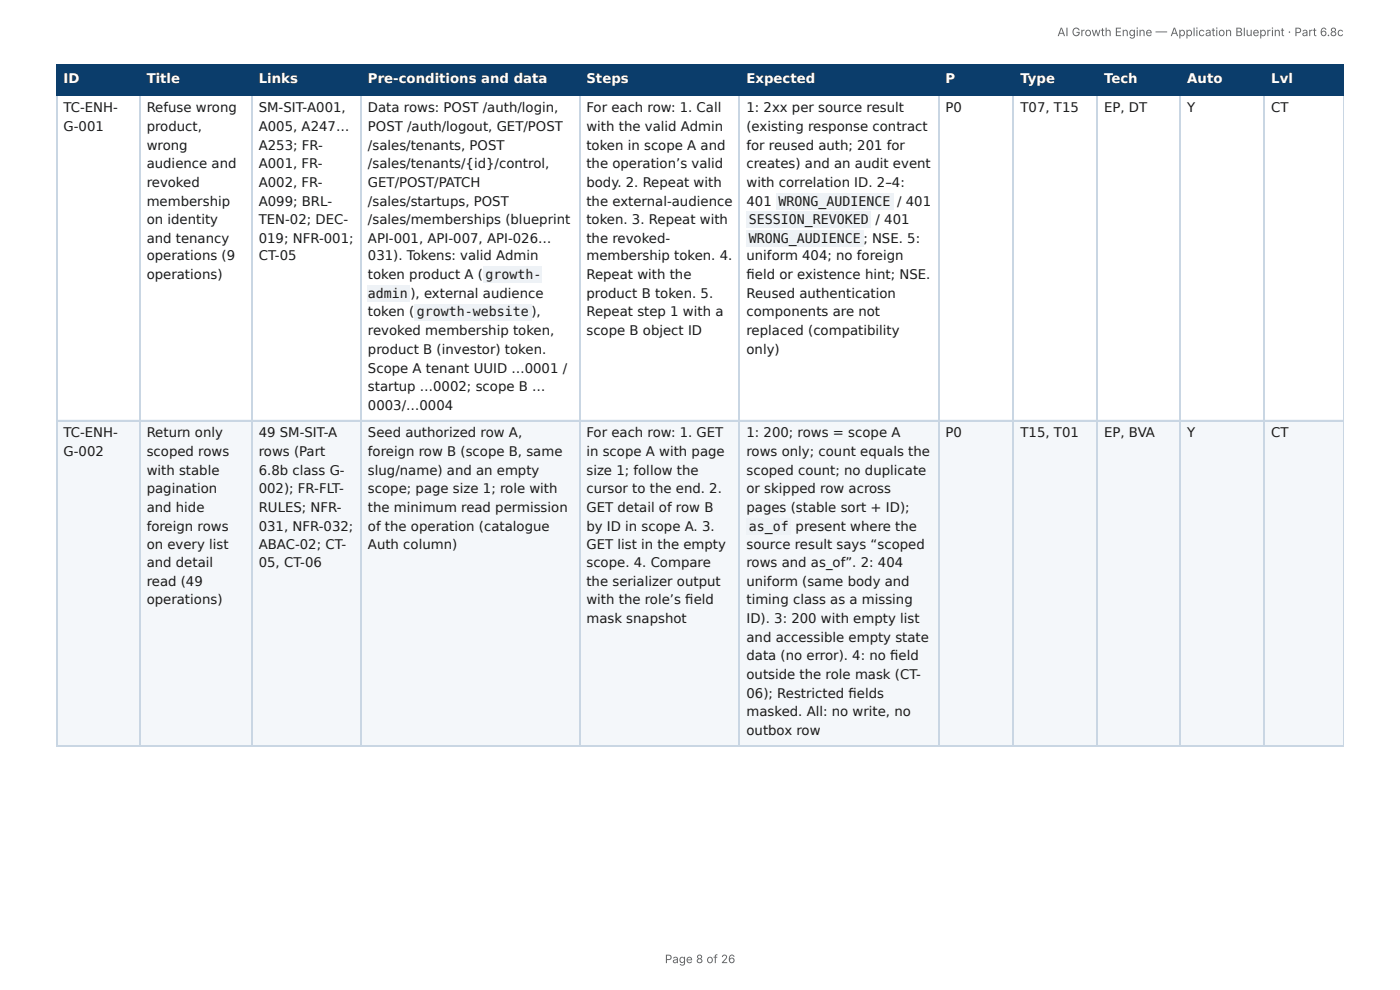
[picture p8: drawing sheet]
<svg xmlns="http://www.w3.org/2000/svg" width="297mm" height="210mm" viewBox="0 0 297 210" stroke-linecap="round" stroke-linejoin="round" font-family="sans-serif">
<defs><g id="words">
<g font-size="2.8" fill="#fff">
<text x="13.5" y="17.7">ID</text>
<text x="31.2" y="17.7">Title</text>
<text x="55" y="17.7">Links</text>
<text x="78.2" y="17.7">Pre-conditions and data</text>
<text x="124.6" y="17.7">Steps</text>
<text x="158.5" y="17.7">Expected</text>
<text x="200.8" y="17.7">P</text>
<text x="216.7" y="17.7">Type</text>
<text x="234.5" y="17.7">Tech</text>
<text x="252.2" y="17.7">Auto</text>
<text x="270" y="17.7">Lvl</text>
</g>
<g font-size="2.8" fill="#1a1a1a">
<text x="13.5" y="23.8">TC-ENH-</text>
<text x="31.2" y="23.8">Refuse wrong</text>
<text x="55" y="23.8">SM-SIT-A001,</text>
<text x="78.2" y="23.8">Data rows: POST /auth/login,</text>
<text x="124.6" y="23.8">For each row: 1. Call</text>
<text x="158.5" y="23.8">1: 2xx per source result</text>
<text x="200.8" y="23.8">P0</text>
<text x="216.7" y="23.8">T07, T15</text>
<text x="234.5" y="23.8">EP, DT</text>
<text x="252.2" y="23.8">Y</text>
<text x="270" y="23.8">CT</text>
<text x="13.5" y="27.8">G-001</text>
<text x="31.2" y="27.8">product,</text>
<text x="55" y="27.8">A005, A247…</text>
<text x="78.2" y="27.8">POST /auth/logout, GET/POST</text>
<text x="124.6" y="27.8">with the valid Admin</text>
<text x="158.5" y="27.8">(existing response contract</text>
<text x="31.2" y="31.8">wrong</text>
<text x="31.2" y="35.7">audience and</text>
<text x="55" y="31.8">A253; FR-</text>
<text x="55" y="35.7">A001, FR-</text>
<text x="78.2" y="31.8">/sales/tenants, POST</text>
<text x="78.2" y="35.7">/sales/tenants/{id}/control,</text>
<text x="124.6" y="31.8">token in scope A and</text>
<text x="124.6" y="35.7">the operation’s valid</text>
<text x="158.5" y="31.8">for reused auth; 201 for</text>
<text x="158.5" y="35.7">creates) and an audit event</text>
<text x="31.2" y="39.7">revoked</text>
<text x="55" y="39.7">A002, FR-</text>
<text x="78.2" y="39.7">GET/POST/PATCH</text>
<text x="124.6" y="39.7">body. 2. Repeat with</text>
<text x="158.5" y="39.7">with correlation ID. 2–4:</text>
<text x="31.2" y="43.7">membership</text>
<text x="31.2" y="47.6">on identity</text>
<text x="55" y="43.7">A099; BRL-</text>
<text x="55" y="47.6">TEN-02; DEC-</text>
<text x="78.2" y="43.7">/sales/startups, POST</text>
<text x="78.2" y="47.6">/sales/memberships (blueprint</text>
<text x="124.6" y="43.7">the external-audience</text>
<text x="124.6" y="47.6">token. 3. Repeat with</text>
<text x="158.5" y="43.7">401</text>
<text x="159.1" y="47.6">SESSION_REVOKED</text>
<text x="165.4" y="43.7">WRONG_AUDIENCE</text>
<text x="186" y="47.6">/ 401</text>
<text x="190.5" y="43.7">/ 401</text>
<text x="31.2" y="51.6">and tenancy</text>
<text x="55" y="51.6">019; NFR-001;</text>
<text x="78.2" y="51.6">API-001, API-007, API-026…</text>
<text x="124.6" y="51.6">the revoked-</text>
<text x="159.1" y="51.6">WRONG_AUDIENCE</text>
<text x="183.4" y="51.6">; NSE. 5:</text>
<text x="31.2" y="55.3">operations (9</text>
<text x="31.2" y="59.3">operations)</text>
<text x="55" y="55.3">CT-05</text>
<text x="78.2" y="55.3">031). Tokens: valid Admin</text>
<text x="78.2" y="59.3">token product A (</text>
<text x="103.1" y="59.3">growth-</text>
<text x="124.6" y="55.3">membership token. 4.</text>
<text x="124.6" y="59.3">Repeat with the</text>
<text x="158.5" y="55.3">uniform 404; no foreign</text>
<text x="158.5" y="59.3">fi eld or existence hint; NSE.</text>
<text x="78.2" y="63.2">admin</text>
<text x="87.2" y="63.2">), external audience</text>
<text x="124.6" y="63.2">product B token. 5.</text>
<text x="158.5" y="63.2">Reused authentication</text>
<text x="78.2" y="67.2">token (</text>
<text x="78.2" y="71.2">revoked membership token,</text>
<text x="88.6" y="67.2">growth-website ),</text>
<text x="124.6" y="67.2">Repeat step 1 with a</text>
<text x="124.6" y="71.2">scope B object ID</text>
<text x="158.5" y="67.2">components are not</text>
<text x="158.5" y="71.2">replaced (compatibility</text>
<text x="78.2" y="75.1">product B (investor) token.</text>
<text x="158.5" y="75.1">only)</text>
<text x="78.2" y="79.1">Scope A tenant UUID …0001 /</text>
<text x="78.2" y="83.1">startup …0002; scope B …</text>
<text x="78.2" y="87">0003/…0004</text>
<text x="13.5" y="92.9">TC-ENH-</text>
<text x="31.2" y="92.9">Return only</text>
<text x="55" y="92.9">49 SM-SIT-A</text>
<text x="78.2" y="92.9">Seed authorized row A,</text>
<text x="124.6" y="92.9">For each row: 1. GET</text>
<text x="158.5" y="92.9">1: 200; rows = scope A</text>
<text x="200.8" y="92.9">P0</text>
<text x="216.7" y="92.9">T15, T01</text>
<text x="234.5" y="92.9">EP, BVA</text>
<text x="252.2" y="92.9">Y</text>
<text x="270" y="92.9">CT</text>
<text x="13.5" y="96.8">G-002</text>
<text x="31.2" y="96.8">scoped rows</text>
<text x="31.2" y="100.8">with stable</text>
<text x="55" y="96.8">rows (Part</text>
<text x="55" y="100.8">6.8b class G-</text>
<text x="78.2" y="96.8">foreign row B (scope B, same</text>
<text x="78.2" y="100.8">slug/name) and an empty</text>
<text x="124.6" y="96.8">in scope A with page</text>
<text x="124.6" y="100.8">size 1; follow the</text>
<text x="158.5" y="96.8">rows only; count equals the</text>
<text x="158.5" y="100.8">scoped count; no duplicate</text>
<text x="31.2" y="104.8">pagination</text>
<text x="55" y="104.8">002); FR-FLT-</text>
<text x="78.2" y="104.8">scope; page size 1; role with</text>
<text x="124.6" y="104.8">cursor to the end. 2.</text>
<text x="158.5" y="104.8">or skipped row across</text>
<text x="31.2" y="108.7">and hide</text>
<text x="31.2" y="112.7">foreign rows</text>
<text x="55" y="108.7">RULES; NFR-</text>
<text x="55" y="112.7">031, NFR-032;</text>
<text x="78.2" y="108.7">the minimum read permission</text>
<text x="78.2" y="112.7">of the operation (catalogue</text>
<text x="124.6" y="108.7">GET detail of row B</text>
<text x="124.6" y="112.7">by ID in scope A. 3.</text>
<text x="158.5" y="108.7">pages (stable sort + ID);</text>
<text x="159.1" y="112.7">as_of</text>
<text x="169" y="112.7">present where the</text>
<text x="31.2" y="116.7">on every list</text>
<text x="55" y="116.7">ABAC-02; CT-</text>
<text x="78.2" y="116.7">Auth column)</text>
<text x="124.6" y="116.7">GET list in the empty</text>
<text x="158.5" y="116.7">source result says “scoped</text>
<text x="31.2" y="120.4">and detail</text>
<text x="31.2" y="124.4">read (49</text>
<text x="55" y="120.4">05, CT-06</text>
<text x="124.6" y="120.4">scope. 4. Compare</text>
<text x="124.6" y="124.4">the serializer output</text>
<text x="158.5" y="120.4">rows and as_of”. 2: 404</text>
<text x="158.5" y="124.4">uniform (same body and</text>
<text x="31.2" y="128.3">operations)</text>
<text x="124.6" y="128.3">with the role’s fi eld</text>
<text x="158.5" y="128.3">timing class as a missing</text>
<text x="124.6" y="132.3">mask snapshot</text>
<text x="158.5" y="132.3">ID). 3: 200 with empty list</text>
<text x="158.5" y="136.3">and accessible empty state</text>
<text x="158.5" y="140.2">data (no error). 4: no fi eld</text>
<text x="158.5" y="144.2">outside the role mask (CT-</text>
<text x="158.5" y="148.2">06); Restricted fi elds</text>
<text x="158.5" y="152.1">masked. All: no write, no</text>
<text x="158.5" y="156.1">outbox row</text>
</g>
<g font-size="2.5" fill="#666">
<text x="224.6" y="7.7">AI Growth Engine — Application Blueprint · Part 6.8c</text>
<text x="141.2" y="204.5">Page 8 of 26</text>
</g>
</g></defs>
<g fill="#0b3d6b">
<path d="M12.2 14h17.4v6.1h-17.4z"/>
<path d="M29.6 14h23.8v6.1h-23.8z"/>
<path d="M53.4 14h23.3v6.1h-23.3z"/>
<path d="M76.7 14h46.3v6.1h-46.3z"/>
<path d="M123 14h34.2v6.1h-34.2z"/>
<path d="M157.2 14h42v6.1h-42z"/>
<path d="M199.2 14h16.2v6.1h-16.2z"/>
<path d="M215.4 14h17.7v6.1h-17.7z"/>
<path d="M233.1 14h17.7v6.1h-17.7z"/>
<path d="M250.8 14h17.8v6.1h-17.8z"/>
<path d="M268.6 14h16.8v6.1h-16.8z"/>
</g>
<g fill="#f4f7fa">
<path d="M12.2 89.2h17.4v69h-17.4z"/>
<path d="M29.6 89.2h23.8v69h-23.8z"/>
<path d="M53.4 89.2h23.3v69h-23.3z"/>
<path d="M76.7 89.2h46.3v69h-46.3z"/>
<path d="M123 89.2h34.2v69h-34.2z"/>
<path d="M157.2 89.2h42v69h-42z"/>
<path d="M199.2 89.2h16.2v69h-16.2z"/>
<path d="M215.4 89.2h17.7v69h-17.7z"/>
<path d="M233.1 89.2h17.7v69h-17.7z"/>
<path d="M250.8 89.2h17.8v69h-17.8z"/>
<path d="M268.6 89.2h16.8v69h-16.8z"/>
</g>
<g fill="none" stroke="#0b3d6b" stroke-width=".26">
<path d="M11.9 13.9h273.5M12 13.8v6.6M29.8 13.8v6.6M53.6 13.8v6.6M76.6 13.8v6.6M123.2 13.8v6.6M157 13.8v6.6M199.4 13.8v6.6M215.2 13.8v6.6M233 13.8v6.6M250.7 13.8v6.6M268.4 13.8v6.6"/>
<path d="M11.9 20.2h273.5"/>
</g>
<path d="M285.3 13.8v6.6" fill="none" stroke="#0b3d6b" stroke-width=".21"/>
<g fill="none" stroke="#c9d6e3" stroke-width=".26">
<path d="M12 20.4v137.8M29.8 20.4v137.8M53.6 20.4v137.8M76.6 20.4v137.8M123.2 20.4v137.8M157 20.4v137.8M199.4 20.4v137.8M215.2 20.4v137.8M233 20.4v137.8M250.7 20.4v137.8M268.4 20.4v137.8M11.9 89.3h273.5"/>
<path d="M11.9 158.4h273.5"/>
</g>
<path d="M285.3 20.4v137.8" fill="none" stroke="#c9d6e3" stroke-width=".21"/>
<g fill="#eef2f6">
<path d="M102.7 56.6h12.4v3.5h-12.4z"/>
<path d="M78.1 60.6h8.9v3.4h-8.9z"/>
<path d="M88.1 64.6h24.9v3.4h-24.9z"/>
<path d="M164.8 41h24.9v3.5h-24.9z"/>
<path d="M158.5 45h26.4v3.4h-26.4z"/>
<path d="M158.5 48.9h24.9v3.5h-24.9z"/>
<path d="M158.5 110.1h9.5v3.4h-9.5z"/>
</g>
<use href="#words"/>
</svg>
